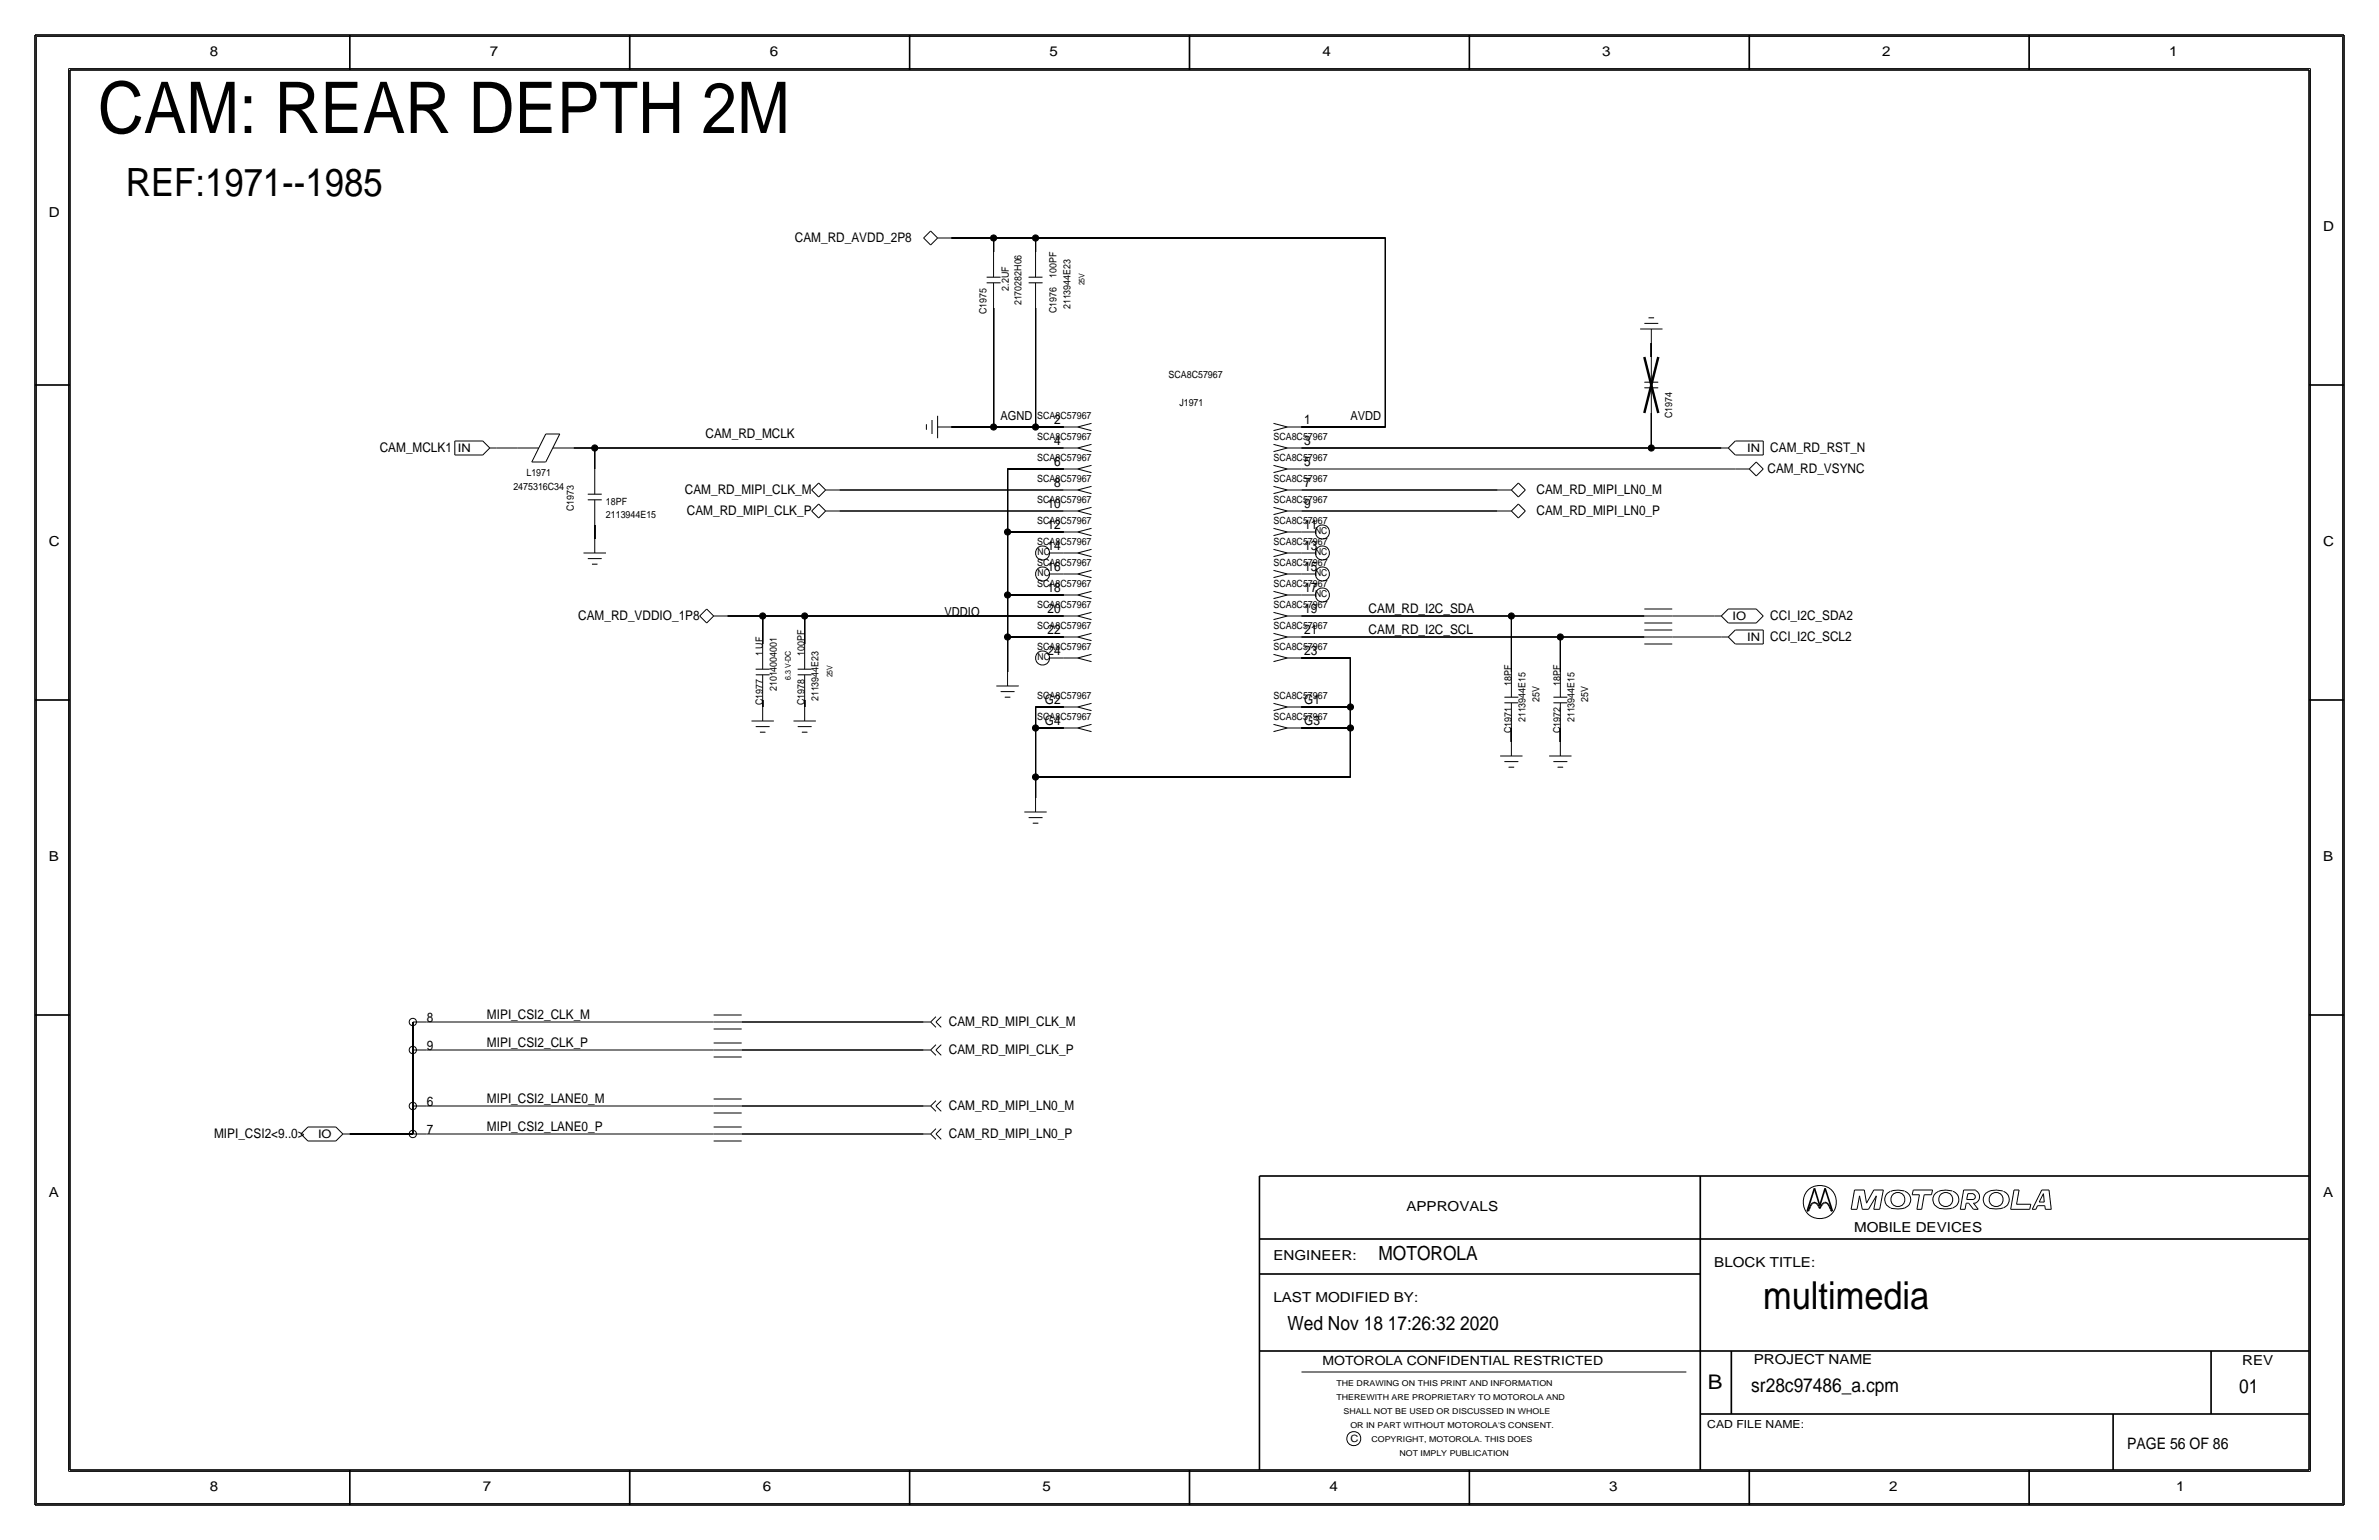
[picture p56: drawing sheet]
<svg xmlns="http://www.w3.org/2000/svg" width="432mm" height="279mm" viewBox="0 0 432 279" stroke-linecap="round" stroke-linejoin="round" font-family="sans-serif">
<defs><g id="words">
<text font-size="12.9" x="17.8" y="24.1">CAM: REAR DEPTH 2M</text>
<text font-size="7.1" x="22.9" y="35.6">REF:1971--1985</text>
<text font-size="7" x="320" y="237.5">multimedia</text>
<text font-size="3.7" x="310" y="252.1">B</text>
<g font-size="3.5">
<text x="250.2" y="228.6">MOTOROLA</text>
<text x="233.7" y="241.3">Wed Nov 18 17:26:32 2020</text>
<text x="317.9" y="252.6">sr28c97486_a.cpm</text>
<text x="406.4" y="252.7">01</text>
</g>
<text font-size="2.9" x="386.1" y="262.9">PAGE 56 OF 86</text>
<g font-size="2.5">
<text x="38.1" y="10.2">8</text>
<text x="88.9" y="10.2">7</text>
<text x="139.7" y="10.2">6</text>
<text x="190.5" y="10.2">5</text>
<text x="240" y="10.2">4</text>
<text x="290.8" y="10.2">3</text>
<text x="341.6" y="10.2">2</text>
<text x="393.7" y="10.2">1</text>
<text x="8.9" y="39.4">D</text>
<text x="421.6" y="41.9">D</text>
<text x="8.9" y="99.1">C</text>
<text x="421.6" y="99.1">C</text>
<text x="8.9" y="156.2">B</text>
<text x="421.6" y="156.2">B</text>
<text x="8.9" y="217.2">A</text>
<text x="255.3" y="219.7">APPROVALS</text>
<text x="421.6" y="217.2">A</text>
<text x="336.5" y="223.5">MOBILE DEVICES</text>
<text x="231.1" y="228.6">ENGINEER:</text>
<text x="311.1" y="229.9">BLOCK TITLE:</text>
<text x="231.1" y="236.2">LAST MODIFIED BY:</text>
<text x="318.3" y="247.5">PROJECT NAME</text>
<text x="407" y="247.6">REV</text>
<text x="38.1" y="270.5">8</text>
<text x="87.6" y="270.5">7</text>
<text x="138.4" y="270.5">6</text>
<text x="189.2" y="270.5">5</text>
<text x="241.3" y="270.5">4</text>
<text x="292.1" y="270.5">3</text>
<text x="342.9" y="270.5">2</text>
<text x="395" y="270.5">1</text>
</g>
<g font-size="2.4">
<text x="144.3" y="43.9">CAM_RD_AVDD_2P8</text>
<text x="191.3" y="77">2</text>
<text x="236.7" y="77">1</text>
<text x="68.9" y="82">CAM_MCLK1</text>
<text x="128.1" y="79.5">CAM_RD_MCLK</text>
<text x="191.3" y="80.8">4</text>
<text x="236.7" y="80.8">3</text>
<text x="321.3" y="82">CAM_RD_RST_N</text>
<text x="124.3" y="89.7">CAM_RD_MIPI_CLK_M</text>
<text x="191.3" y="84.6">6</text>
<text x="191.3" y="88.4">8</text>
<text x="236.7" y="84.6">5</text>
<text x="236.7" y="88.4">7</text>
<text x="278.9" y="89.7">CAM_RD_MIPI_LN0_M</text>
<text x="320.8" y="85.9">CAM_RD_VSYNC</text>
<text x="124.7" y="93.5">CAM_RD_MIPI_CLK_P</text>
<text x="190.1" y="92.2">10</text>
<text x="236.7" y="92.2">9</text>
<text x="278.9" y="93.5">CAM_RD_MIPI_LN0_P</text>
<text x="190.1" y="96">12</text>
<text x="190.1" y="99.8">14</text>
<text x="236.7" y="96">11</text>
<text x="236.7" y="99.8">13</text>
<text x="190.1" y="107.5">18</text>
<text x="190.1" y="103.6">16</text>
<text x="236.7" y="103.6">15</text>
<text x="236.7" y="107.4">17</text>
<text x="104.9" y="112.5">CAM_RD_VDDIO_1P8</text>
<text x="190.1" y="111.3">20</text>
<text x="236.7" y="111.3">19</text>
<text x="248.4" y="111.3">CAM_RD_I2C_SDA</text>
<text x="321.3" y="112.5">CCI_I2C_SDA2</text>
<text x="190.1" y="115.1">22</text>
<text x="190.1" y="118.9">24</text>
<text x="236.7" y="118.9">23</text>
<text x="236.7" y="115.1">21</text>
<text x="248.4" y="115.1">CAM_RD_I2C_SCL</text>
<text x="321.3" y="116.3">CCI_I2C_SCL2</text>
<text x="189.7" y="127.8">G2</text>
<text x="189.7" y="131.6">G4</text>
<text x="236.7" y="127.8">G1</text>
<text x="236.7" y="131.6">G3</text>
<text x="77.5" y="185.4">8</text>
<text x="88.4" y="184.9">MIPI_CSI2_CLK_M</text>
<text x="77.5" y="190.5">9</text>
<text x="88.4" y="190">MIPI_CSI2_CLK_P</text>
<text x="172.2" y="191.3">CAM_RD_MIPI_CLK_P</text>
<text x="172.2" y="186.2">CAM_RD_MIPI_CLK_M</text>
<text x="77.5" y="200.7">6</text>
<text x="88.4" y="200.2">MIPI_CSI2_LANE0_M</text>
<text x="172.2" y="201.4">CAM_RD_MIPI_LN0_M</text>
<text x="38.9" y="206.5">MIPI_CSI2&lt;9..0&gt;</text>
<text x="77.5" y="205.7">7</text>
<text x="88.4" y="205.2">MIPI_CSI2_LANE0_P</text>
<text x="172.2" y="206.5">CAM_RD_MIPI_LN0_P</text>
</g>
<g font-size="2.3">
<text x="181.6" y="76.2">AGND</text>
<text x="245.1" y="76.2">AVDD</text>
<text x="171.4" y="111.8">VDDIO</text>
<text x="240" y="247.6">MOTOROLA CONFIDENTIAL RESTRICTED</text>
</g>
<g font-size="2.1">
<text x="83.1" y="82">IN</text>
<text x="317.1" y="82">IN</text>
<text x="314.5" y="112.5">IO</text>
<text x="317.1" y="116.3">IN</text>
<text x="57.7" y="206.5">IO</text>
</g>
<text font-size="2" x="309.9" y="259.1">CAD FILE NAME:</text>
<g font-size="1.8">
<text x="183.1" y="52.7" transform="rotate(-90 183.1 52.7)">2.2UF</text>
<text x="191.8" y="50.5" transform="rotate(-90 191.8 50.5)">100PF</text>
<text x="179.1" y="57" transform="rotate(-90 179.1 57)">C1975</text>
<text x="185.4" y="55.4" transform="rotate(-90 185.4 55.4)">2170282H06</text>
<text x="191.8" y="56.8" transform="rotate(-90 191.8 56.8)">C1976</text>
<text x="194.3" y="56.1" transform="rotate(-90 194.3 56.1)">2113944E23</text>
<text x="212.1" y="68.6">SCA8C57967</text>
<text x="188.3" y="75.9">SCA8C57967</text>
<text x="214.1" y="73.7">J1971</text>
<text x="303.5" y="75.9" transform="rotate(-90 303.5 75.9)">C1974</text>
<text x="188.3" y="79.8">SCA8C57967</text>
<text x="188.3" y="83.6">SCA8C57967</text>
<text x="231.1" y="79.8">SCA8C57967</text>
<text x="231.1" y="83.6">SCA8C57967</text>
<text x="93.2" y="88.9">2475316C34</text>
<text x="95.6" y="86.4">L1971</text>
<text x="188.3" y="87.4">SCA8C57967</text>
<text x="231.1" y="87.4">SCA8C57967</text>
<text x="104.1" y="92.7" transform="rotate(-90 104.1 92.7)">C1973</text>
<text x="110" y="91.7">18PF</text>
<text x="110" y="94">2113944E15</text>
<text x="188.3" y="91.2">SCA8C57967</text>
<text x="188.3" y="95">SCA8C57967</text>
<text x="231.1" y="91.2">SCA8C57967</text>
<text x="231.1" y="95">SCA8C57967</text>
<text x="188.3" y="98.8">SCA8C57967</text>
<text x="231.1" y="98.8">SCA8C57967</text>
<text x="188.3" y="106.4">SCA8C57967</text>
<text x="188.3" y="102.6">SCA8C57967</text>
<text x="231.1" y="102.6">SCA8C57967</text>
<text x="231.1" y="106.4">SCA8C57967</text>
<text x="188.3" y="110.2">SCA8C57967</text>
<text x="231.1" y="110.2">SCA8C57967</text>
<text x="138.4" y="119.1" transform="rotate(-90 138.4 119.1)">1 UF</text>
<text x="146" y="119" transform="rotate(-90 146 119)">100PF</text>
<text x="188.3" y="114">SCA8C57967</text>
<text x="188.3" y="117.9">SCA8C57967</text>
<text x="231.1" y="117.9">SCA8C57967</text>
<text x="231.1" y="114">SCA8C57967</text>
<text x="141" y="125.4" transform="rotate(-90 141 125.4)">21014004001</text>
<text x="274.3" y="124.5" transform="rotate(-90 274.3 124.5)">18PF</text>
<text x="283.2" y="124.5" transform="rotate(-90 283.2 124.5)">18PF</text>
<text x="138.4" y="127.9" transform="rotate(-90 138.4 127.9)">C1977</text>
<text x="146" y="127.9" transform="rotate(-90 146 127.9)">C1978</text>
<text x="148.6" y="127.2" transform="rotate(-90 148.6 127.2)">2113944E23</text>
<text x="188.3" y="126.7">SCA8C57967</text>
<text x="188.3" y="130.5">SCA8C57967</text>
<text x="231.1" y="126.7">SCA8C57967</text>
<text x="231.1" y="130.6">SCA8C57967</text>
<text x="276.9" y="131" transform="rotate(-90 276.9 131)">2113944E15</text>
<text x="279.4" y="127.3" transform="rotate(-90 279.4 127.3)">25V</text>
<text x="285.7" y="131" transform="rotate(-90 285.7 131)">2113944E15</text>
<text x="288.3" y="127.3" transform="rotate(-90 288.3 127.3)">25V</text>
<text x="274.3" y="133" transform="rotate(-90 274.3 133)">C1971</text>
<text x="283.2" y="133" transform="rotate(-90 283.2 133)">C1972</text>
<text x="245.1" y="261.6">C</text>
</g>
<g font-size="1.7">
<text x="188.3" y="100.7">NC</text>
<text x="238.7" y="96.9">NC</text>
<text x="238.7" y="100.7">NC</text>
<text x="188.3" y="104.5">NC</text>
<text x="238.7" y="104.5">NC</text>
<text x="238.7" y="108.4">NC</text>
<text x="188.3" y="119.8">NC</text>
</g>
<g font-size="1.5">
<text x="242.6" y="251.5">THE DRAWING ON THIS PRINT AND INFORMATION</text>
<text x="242.6" y="254">THEREWITH ARE PROPRIETARY TO MOTOROLA AND</text>
<text x="243.8" y="256.5">SHALL NOT BE USED OR DISCUSSED IN WHOLE</text>
<text x="245.1" y="259.1">OR IN PART WITHOUT MOTOROLA'S CONSENT.</text>
<text x="248.9" y="261.6">COPYRIGHT, MOTOROLA. THIS DOES</text>
<text x="254" y="264.2">NOT IMPLY PUBLICATION</text>
</g>
<g font-size="1.4">
<text x="196.8" y="51.8" transform="rotate(-90 196.8 51.8)">25V</text>
<text x="143.5" y="123.3" transform="rotate(-90 143.5 123.3)">6.3 V-DC</text>
<text x="151.1" y="122.9" transform="rotate(-90 151.1 122.9)">25V</text>
</g>
</g></defs>
<!-- layer: Nets -->
<g fill="none" stroke="#000" stroke-width=".18">
<path d="M172.7 43.2h7.6zM180.3 55.9v21.6zM180.3 43.2v2.5zM180.3 43.2h7.7zM188 55.9v21.6zM188 43.2v2.5zM188 43.2h63.5zM251.5 43.2v34.3zM172.7 77.5h7.6zM180.3 77.5h7.7zM188 77.5h5zM236.2 77.5h15.3z"/>
<path d="M299.7 62.2v2.6zM299.7 74.9v6.4zM90.2 81.3h3.8zM104.1 81.3h3.8zM107.9 95.2v2.6zM107.9 81.3v3.8zM107.9 81.3h85.1zM152.4 92.7h40.6zM152.4 88.9h40.6zM182.9 85.1h10.1zM182.9 96.5h10.1zM182.9 85.1v11.4z"/>
<path d="M182.9 96.5v11.4zM236.2 92.7h35.6zM236.2 81.3h63.5zM236.2 85.1h78.8zM236.2 88.9h35.6zM299.7 81.3h12.7zM132.1 111.8h6.3zM138.4 111.8v5zM138.4 111.8h7.6zM146 111.8v5zM146 111.8h47zM182.9 107.9h10.1z"/>
<path d="M182.9 115.6v6.3zM182.9 107.9v7.7zM182.9 115.6h10.1zM236.2 119.4h8.9zM236.2 111.8h38.1zM236.2 115.6h47zM245.1 119.4v8.9zM274.3 111.8v10.1zM274.3 111.8h24.1zM283.2 115.6v6.3zM283.2 115.6h15.2zM303.5 115.6h8.9z"/>
<path d="M303.5 111.8h7.6zM138.4 127v1.3zM146 127v1.3zM188 128.3v3.8zM188 132.1v8.9zM188 128.3h5zM188 132.1h5zM236.2 132.1h8.9zM236.2 128.3h8.9zM245.1 132.1v8.9zM245.1 128.3v3.8zM274.3 132.1v2.5z"/>
<path d="M283.2 132.1v2.5zM188 141v3.8zM188 141h57.1zM77.5 190.5h52zM77.5 185.4h52zM134.6 190.5h33zM134.6 185.4h33zM77.5 200.7h52zM77.5 205.7h52zM134.6 205.7h33zM134.6 200.7h33z"/>
</g>
<path d="M74.9 190.5v10.2zM74.9 185.4v5.1zM63.5 205.7h11.4zM74.9 200.7v5z" fill="none" stroke="#000" stroke-width=".3"/>
<g fill="#000" stroke="#000" stroke-width=".18">
<circle cx="180.3" cy="43.2" r=".56"/>
<circle cx="188" cy="43.2" r=".56"/>
<circle cx="180.3" cy="77.5" r=".56"/>
<circle cx="188" cy="77.5" r=".56"/>
<circle cx="107.9" cy="81.3" r=".56"/>
<circle cx="182.9" cy="96.5" r=".56"/>
<circle cx="299.7" cy="81.3" r=".56"/>
<circle cx="138.4" cy="111.8" r=".56"/>
<circle cx="146" cy="111.8" r=".56"/>
<circle cx="182.9" cy="107.9" r=".56"/>
<circle cx="182.9" cy="115.6" r=".56"/>
<circle cx="274.3" cy="111.8" r=".56"/>
<circle cx="283.2" cy="115.6" r=".56"/>
<circle cx="188" cy="132.1" r=".56"/>
<circle cx="245.1" cy="132.1" r=".56"/>
<circle cx="245.1" cy="128.3" r=".56"/>
<circle cx="188" cy="141" r=".56"/>
</g>
<!-- layer: Components -->
<g fill="none" stroke="#000" stroke-width=".18">
<path d="M167.6 43.2l1.3 1.2zM168.9 41.9l-1.3 1.3zM168.9 41.9l1.3 1.3zM170.2 43.2l-1.3 1.2zM170.2 43.2h2.5zM179.1 51.3h2.5zM179.1 50.3h2.5zM180.3 51.3v4.6zM180.3 45.7v4.6zM186.7 50.3h2.5zM186.7 51.3h2.5zM188 51.3v4.6z"/>
<path d="M188 45.7v4.6zM297.7 59.7h4.1zM298.5 58.7h2.5zM299.2 57.7h1zM299.7 59.7v2.5zM99.1 78.7l-2.6 5.1zM99.1 78.7h2.5zM101.6 78.7l-2.5 5.1zM168.1 77v1zM169.2 76.2v2.5zM170.2 77.5h2.5zM170.2 75.4v4.1z"/>
<path d="M193 77.5h2.6zM195.6 77.5l2.5 .6zM195.6 77.5l2.5-.7zM231.1 78.1l2.6-.6zM231.1 76.8l2.6 .7zM233.7 77.5h2.5zM298.4 69.3h2.6zM298.5 70.4h2.5zM299.7 70.4v4.5zM299.7 64.8v4.5zM82.5 80h5.1zM82.5 80v2.5z"/>
<path d="M82.5 82.5h5.1zM87.6 80l1.3 1.3zM88.9 81.3l-1.3 1.2zM88.9 81.3h1.3zM94 81.3h3.8zM96.5 83.8h2.6zM100.3 81.3h3.8zM106.7 90.7h2.5zM106.7 89.7h2.5zM107.9 90.7v4.5zM107.9 85.1v4.6zM107.9 97.8v2.5z"/>
<path d="M147.3 88.9l1.3-1.3zM147.3 92.7l1.3-1.3zM147.3 88.9l1.3 1.3zM147.3 92.7l1.3 1.3zM148.6 87.6l1.3 1.3zM148.6 91.4l1.3 1.3zM149.9 88.9l-1.3 1.3zM149.9 92.7l-1.3 1.3zM149.9 88.9h2.5zM149.9 92.7h2.5zM193 81.3h2.6zM193 85.1h2.6z"/>
<path d="M193 88.9h2.6zM193 92.7h2.6zM193 96.5h2.6zM195.6 81.3l2.5 .6zM195.6 81.3l2.5-.7zM195.6 85.1l2.5 .6zM195.6 85.1l2.5-.7zM195.6 88.9l2.5 .7zM195.6 88.9l2.5-.7zM195.6 92.7l2.5 .7zM195.6 92.7l2.5-.6zM195.6 96.5l2.5 .7z"/>
<path d="M195.6 96.5l2.5-.6zM231.1 81.9l2.6-.6zM231.1 80.6l2.6 .7zM231.1 85.7l2.6-.6zM231.1 84.4l2.6 .7zM231.1 89.6l2.6-.7zM231.1 88.2l2.6 .7zM231.1 93.4l2.6-.7zM231.1 92.1l2.6 .6zM231.1 97.2l2.6-.7zM231.1 95.9l2.6 .6zM231.1 99.7l2.6 .6z"/>
<path d="M233.7 81.3h2.5zM233.7 85.1h2.5zM233.7 88.9h2.5zM233.7 92.7h2.5zM233.7 96.5h2.5zM236.2 96.5h2.6zM271.8 88.9h2.5zM271.8 92.7h2.5zM274.3 88.9l1.3 1.3zM274.3 88.9l1.3-1.3zM274.3 92.7l1.3 1.3zM274.3 92.7l1.3-1.3z"/>
<path d="M275.6 87.6l1.3 1.3zM275.6 91.4l1.3 1.3zM276.9 88.9l-1.3 1.3zM276.9 92.7l-1.3 1.3zM312.4 81.3h1.3zM313.7 81.3l1.3 1.2zM315 85.1h2.5zM315 80l-1.3 1.3zM315 80h5zM315 82.5h5zM317.5 85.1l1.3 1.3zM317.5 85.1l1.3-1.3z"/>
<path d="M318.8 83.8l1.2 1.3zM318.8 86.4l1.2-1.3zM320 80v2.5zM105.9 100.3h4.1zM106.7 101.3h2.5zM107.4 102.4h1.1zM127 111.8l1.3-1.3zM127 111.8l1.3 1.2zM128.3 110.5l1.2 1.3zM129.5 111.8l-1.2 1.2zM129.5 111.8h2.6zM138.4 116.8v4.6z"/>
<path d="M146 116.8v4.6zM190.5 104.1h2.5zM190.5 100.3h2.5zM190.5 119.4h2.5zM193 100.3h2.6zM193 104.1h2.6zM193 107.9h2.6zM193 111.8h2.6zM193 115.6h2.6zM193 119.4h2.6zM195.6 100.3l2.5 .7zM195.6 100.3l2.5-.6z"/>
<path d="M195.6 104.1l2.5 .7zM195.6 104.1l2.5-.6zM195.6 107.9l2.5 .7zM195.6 107.9l2.5-.6zM195.6 111.8l2.5 .6zM195.6 111.8l2.5-.7zM195.6 115.6l2.5 .6zM195.6 115.6l2.5-.7zM195.6 119.4l2.5 .6zM195.6 119.4l2.5-.7zM231.1 101l2.6-.7zM231.1 104.8l2.6-.7z"/>
<path d="M231.1 103.5l2.6 .6zM231.1 112.4l2.6-.6zM231.1 111.1l2.6 .7zM231.1 118.7l2.6 .7zM231.1 108.6l2.6-.7zM231.1 107.3l2.6 .6zM231.1 116.2l2.6-.6zM231.1 114.9l2.6 .7zM233.7 100.3h2.5zM233.7 104.1h2.5zM233.7 111.8h2.5zM233.7 119.4h2.5z"/>
<path d="M233.7 107.9h2.5zM233.7 115.6h2.5zM236.2 100.3h2.6zM236.2 104.1h2.6zM236.2 107.9h2.6zM298.4 111.8h5.1zM298.4 110.5h5.1zM298.4 113h5.1zM298.4 115.6h5.1zM298.4 114.3h5.1zM298.4 116.8h5.1zM311.2 111.8h1.2z"/>
<path d="M312.4 111.8l1.3 1.2zM312.4 115.6h1.3zM312.4 111.8l1.3-1.3zM313.7 113h5.1zM313.7 110.5h5.1zM313.7 115.6l1.3 1.2zM315 114.3l-1.3 1.3zM315 114.3h5zM315 116.8h5zM318.8 110.5l1.2 1.3zM320 111.8l-1.2 1.2zM320 114.3v2.5z"/>
<path d="M136.4 130.8h4.1zM137.2 121.4h2.5zM137.2 122.4h2.5zM137.2 131.8h2.5zM137.9 132.8h1zM138.4 122.4v4.6zM138.4 128.3v2.5zM144 130.8h4.1zM144.8 121.4h2.5zM144.8 122.4h2.5zM144.8 131.8h2.5zM145.5 132.8h1.1z"/>
<path d="M146 122.4v4.6zM146 128.3v2.5zM180.8 124.5h4.1zM181.6 125.5h2.5zM182.4 126.5h1zM182.9 121.9v2.6zM193 128.3h2.6zM193 132.1h2.6zM195.6 128.3l2.5 .6zM195.6 128.3l2.5-.7zM195.6 132.1l2.5 .6zM195.6 132.1l2.5-.7z"/>
<path d="M231.1 120l2.6-.6zM231.1 128.9l2.6-.6zM231.1 127.6l2.6 .7zM231.1 132.7l2.6-.6zM231.1 131.4l2.6 .7zM233.7 128.3h2.5zM233.7 132.1h2.5zM272.3 137.2h4.1zM273 126.5h2.6zM273.1 127.5h2.5zM273.1 138.2h2.5zM273.8 139.2h1z"/>
<path d="M274.3 127.5v4.6zM274.3 121.9v4.6zM274.3 134.6v2.6zM281.2 137.2h4zM281.9 126.5h2.6zM281.9 127.5h2.6zM281.9 138.2h2.6zM282.7 139.2h1zM283.2 127.5v4.6zM283.2 121.9v4.6zM283.2 134.6v2.6zM185.9 147.3h4.1z"/>
<path d="M186.7 148.3h2.5zM187.5 149.4h1zM188 144.8v2.5zM74.9 190.5h2.6zM74.9 185.4h2.6zM129.5 190.5h5.1zM129.5 189.2h5.1zM129.5 191.8h5.1zM129.5 185.4h5.1zM129.5 184.1h5.1zM129.5 186.7h5.1zM129.5 199.4h5.1z"/>
<path d="M167.6 190.5h1.3zM167.6 185.4h1.3zM168.9 190.5l1 1zM168.9 185.4l1 1zM169.9 199.7l-1 1zM169.9 190.5l.9 1zM169.9 189.5l-1 1zM169.9 185.4l.9 1zM169.9 184.5l-1 .9zM170.8 199.7l-.9 1zM170.8 189.5l-.9 1zM170.8 184.5l-.9 .9z"/>
<path d="M54.6 205.7l1.3 1.3zM54.6 205.7l1.3-1.2zM55.9 207h5.1zM55.9 204.5h5.1zM61 204.5l1.2 1.2zM62.2 205.7h1.3zM62.2 205.7l-1.2 1.3zM74.9 205.7h2.6zM74.9 200.7h2.6zM129.5 205.7h5.1zM129.5 204.5h5.1zM129.5 207h5.1z"/>
<path d="M129.5 200.7h5.1zM129.5 201.9h5.1zM167.6 205.7h1.3zM167.6 200.7h1.3zM168.9 205.7l1 1zM168.9 200.7l1 .9zM169.9 205.7l.9 1zM169.9 204.8l-1 .9zM169.9 200.7l.9 .9zM170.8 204.8l-.9 .9z"/>
<circle cx="240" cy="96.5" r="1.28"/>
<circle cx="189.2" cy="100.3" r="1.28"/>
<circle cx="189.2" cy="104.1" r="1.28"/>
<circle cx="189.2" cy="119.4" r="1.28"/>
<circle cx="240" cy="100.3" r="1.28"/>
<circle cx="240" cy="108" r="1.28"/>
<circle cx="240" cy="104.1" r="1.28"/>
<circle cx="74.9" cy="185.4" r=".66"/>
<circle cx="74.9" cy="190.5" r=".66"/>
<circle cx="74.9" cy="205.7" r=".66"/>
<circle cx="74.9" cy="200.7" r=".66"/>
</g>
<path d="M298.4 64.8l2.6 10.1zM301 64.8l-2.6 10.1z" fill="none" stroke="#000" stroke-width=".45"/>
<!-- layer: Page Border and Title Block -->
<g fill="none" stroke="#000" stroke-width=".3">
<path d="M6.3 6.4v266.7zM6.4 6.4h419zM12.7 12.7h406.4zM12.7 12.7v254zM63.5 6.4v6.3zM114.3 6.4v6.3zM165.1 6.4v6.3zM215.9 6.3v6.4zM266.7 6.4v6.3zM317.5 6.4v6.3zM368.3 6.4v6.3zM419.1 12.7v254z"/>
<path d="M425.4 6.4v266.7zM6.3 69.8h6.4zM419.1 69.8h6.3zM6.3 127h6.4zM419.1 127h6.3zM6.3 184.1h6.4zM419.1 184.1h6.3zM228.6 213.4v53.3zM228.6 213.4h190.5zM308.6 213.4v53.3zM328 219.7h.2zM328.4 219.4l-.2 .3z"/>
<path d="M328.6 218.8l-.2 .6zM328.8 218.5l-.2 .3zM329 218.3l.2-.1zM329 218.3l-.2 .2zM329.2 218.2h.2zM329.3 215.6l-1.3 4.1zM329.3 215.6l1 3.1zM329.4 218.2l.2 .1zM329.6 218.3l.3 .2zM329.9 218.5l.2 .3zM330.1 218.8l.2 .5zM330.5 218.8l-.2 .5z"/>
<path d="M330.8 218.5l-.3 .3zM331 218.3l.2-.1zM331 218.3l-.2 .2zM331.2 218.2h.2zM331.3 215.6l1.3 4.1zM331.3 215.6l-1 3.1zM331.4 218.2l.2 .1zM331.6 218.3l.2 .2zM331.8 218.5l.2 .3zM332 218.8l.3 .6zM332.3 219.4l.1 .3zM332.4 219.7h.2z"/>
<path d="M228.6 231.1h80zM228.6 224.8h190.5zM228.6 245.1h190.5zM308.6 256.5h110.5zM314.2 245.1v11.4zM383.5 256.5v10.2zM401.3 245.1v11.4zM6.4 273h419zM12.7 266.7h406.4zM63.5 266.7v6.4zM114.3 266.7v6.4zM165.1 266.7v6.4z"/>
<path d="M215.9 266.7v6.3zM266.7 266.7v6.4zM317.5 266.7v6.4zM368.3 266.7v6.4z"/>
</g>
<g fill="none" stroke="#000" stroke-width=".18">
<path d="M6.6 6.6h418.6zM6.6 6.6v266.2zM12.4 12.4v254.6zM12.4 12.4h407zM419.4 12.4v254.6zM425.2 6.6v266.2zM336 219.4h1.1zM336.6 215.9h1.8zM336.6 215.9l-.6 3.5zM337.5 217l-.4 2.4zM337.5 217l.5 2.4zM338 219.4h1.1z"/>
<path d="M338.4 215.9l.4 2.4zM340.1 215.9l-1.3 2.4zM340.1 219.4h1.1zM340.1 215.9h1.7zM340.6 217l-.5 2.4zM340.6 217l-1.5 2.4zM341.8 215.9l-.6 3.5zM343.1 216.2a1.6 1.6 0 0 0-1 1.5 1.6 1.6 0 0 0 1.1 1.4M345.7 216.1h-.2a4 4 0 0 0-2.3 .1M345.7 219.2a5.1 5.1 0 0 1-2.5 0M345.7 216.2a1.59 1.59 0 0 1 1.1 1.5 1.59 1.59 0 0 1-1.1 1.5M347.1 216.8h1.3z"/>
<path d="M347.3 215.9h3.5zM347.3 215.9l-.2 .9zM347.9 219.4h.9zM348.4 216.8l-.5 2.6zM349.2 216.8l-.4 2.6zM349.2 216.8h1.4zM350.8 215.9l-.2 .9zM354.4 216.1a3.1 3.1 0 0 0-3.3 .7 1.62 1.62 0 0 0 .8 2.3M354.4 219.2a5.1 5.1 0 0 1-2.5 0M354.5 216.2a1.59 1.59 0 0 1 1 1.5 1.59 1.59 0 0 1-1 1.5M355.8 219.4h.9zM356.4 215.9h2.2z"/>
<path d="M356.4 215.9l-.6 3.5zM356.9 218.3l-.2 1.1zM356.9 218.3h.4zM357 217.6h1.2zM357.2 216.6l-.2 1zM357.2 216.6h1zM357.3 218.3l.9 1.1zM358.1 216.7a.5 .5 0 0 1 .4 .4 .5 .5 0 0 1-.4 .5M358.2 219.4h.9zM358.2 218.3l.9 1.1zM358.2 218.3h.4zM358.5 216a1.24 1.24 0 0 1 .8 1.1 1.24 1.24 0 0 1-.8 1.2"/>
<path d="M363.5 216.1a3.1 3.1 0 0 0-3.3 .7 1.62 1.62 0 0 0 .8 2.3M363.6 219.2a5.1 5.1 0 0 1-2.6 0M363.6 216.2a1.59 1.59 0 0 1 1.1 1.5 1.59 1.59 0 0 1-1.1 1.5M364.9 219.4h3.5zM365.6 215.9l-.7 3.5zM365.6 215.9h.9zM366 218.5h2.6zM366.5 215.9l-.5 2.6zM368.6 218.5l-.2 .9zM368.9 219.4h.6zM369.8 218.7l-.3 .7zM369.8 218.7h1.3z"/>
<path d="M370.1 218.1h.9zM370.6 215.9l-1.7 3.5zM370.6 215.9h1.3zM370.9 216.6l-.8 1.5zM370.9 216.6l.1 1.5zM371.1 218.7l.1 .7zM371.2 219.4h1.1zM371.9 215.9l.4 3.5zM236.2 248.9h69.9zM6.6 272.8h418.6zM12.4 267h407z"/>
<circle cx="330.3" cy="218.1" r="3"/>
<circle cx="344.5" cy="217.6" r="1.28"/>
<circle cx="353.2" cy="217.6" r="1.28"/>
<circle cx="362.3" cy="217.6" r="1.28"/>
<circle cx="245.7" cy="261" r="1.28"/>
</g>
<use href="#words"/>
</svg>
